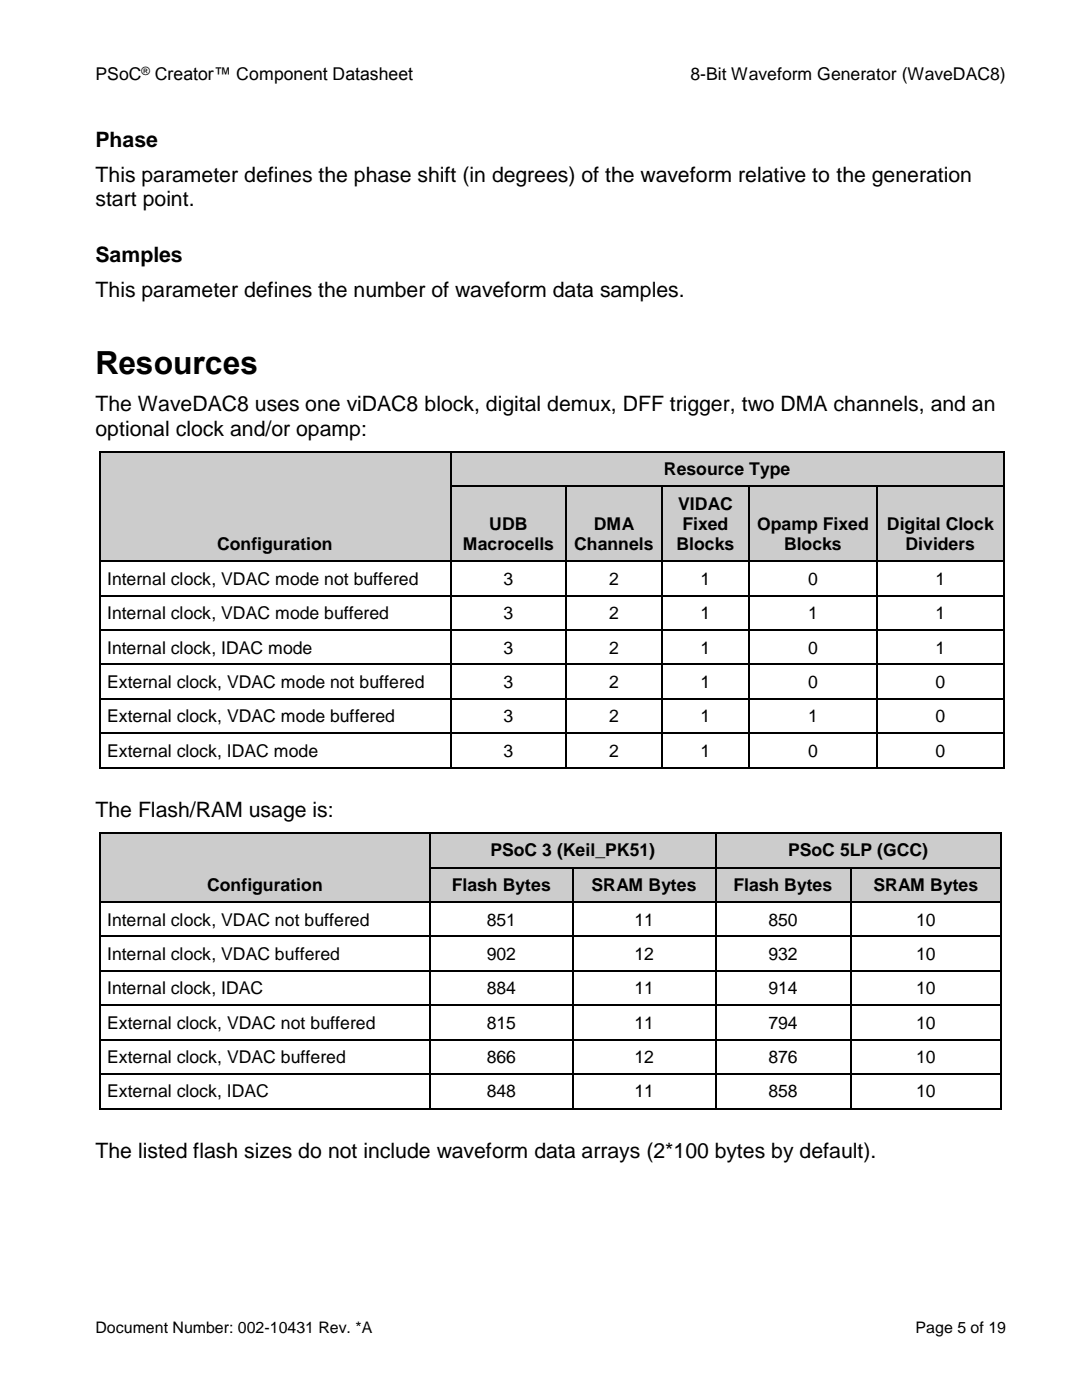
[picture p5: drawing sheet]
<svg xmlns="http://www.w3.org/2000/svg" width="216mm" height="279mm" viewBox="0 0 216 279" stroke-linecap="round" stroke-linejoin="round" font-family="sans-serif">
<defs><g id="words">
<text font-size="6.3" x="19" y="74.6">Resources</text>
<g font-size="4.2">
<text x="19" y="29.3">Phase</text>
<text x="19" y="36.3">This parameter defines the phase shift (in degrees) of the waveform relative to the generation</text>
<text x="19" y="41.2">start point.</text>
<text x="19" y="52.4">Samples</text>
<text x="19" y="59.4">This parameter defines the number of waveform data samples.</text>
<text x="19" y="82.1">The WaveDAC8 uses one viDAC8 block, digital demux, DFF trigger, two DMA channels, and an</text>
<text x="19" y="87">optional clock and/or opamp:</text>
<text x="19" y="163.1">The Flash/RAM usage is:</text>
<text x="19" y="231.1">The listed flash sizes do not include waveform data arrays (2*100 bytes by default).</text>
</g>
<g font-size="3.5">
<text x="19" y="16">PSoC</text>
<text x="30.9" y="16">Creator™ Component Datasheet</text>
<text x="137.8" y="16">8-Bit Waveform Generator (WaveDAC8)</text>
<text x="132.5" y="94.8">Resource Type</text>
<text x="135.3" y="101.7">VIDAC</text>
<text x="97.6" y="105.8">UDB</text>
<text x="118.5" y="105.8">DMA</text>
<text x="136.2" y="105.8">Fixed</text>
<text x="151.1" y="105.8">Opamp Fixed</text>
<text x="177" y="105.8">Digital Clock</text>
<text x="43.3" y="109.8">Configuration</text>
<text x="92.3" y="109.8">Macrocells</text>
<text x="114.6" y="109.8">Channels</text>
<text x="135" y="109.8">Blocks</text>
<text x="156.4" y="109.8">Blocks</text>
<text x="180.7" y="109.8">Dividers</text>
<text x="21.4" y="116.7">Internal clock, VDAC mode not buffered</text>
<text x="100.5" y="116.7">3</text>
<text x="121.6" y="116.7">2</text>
<text x="139.8" y="116.7">1</text>
<text x="161.3" y="116.7">0</text>
<text x="186.6" y="116.7">1</text>
<text x="21.4" y="123.6">Internal clock, VDAC mode buffered</text>
<text x="100.5" y="123.6">3</text>
<text x="121.6" y="123.6">2</text>
<text x="139.8" y="123.6">1</text>
<text x="161.3" y="123.6">1</text>
<text x="186.6" y="123.6">1</text>
<text x="21.4" y="130.4">Internal clock, IDAC mode</text>
<text x="100.5" y="130.4">3</text>
<text x="121.6" y="130.4">2</text>
<text x="139.8" y="130.4">1</text>
<text x="161.3" y="130.4">0</text>
<text x="186.6" y="130.4">1</text>
<text x="21.4" y="137.3">External clock, VDAC mode not buffered</text>
<text x="100.5" y="137.3">3</text>
<text x="121.6" y="137.3">2</text>
<text x="139.8" y="137.3">1</text>
<text x="161.3" y="137.3">0</text>
<text x="186.6" y="137.3">0</text>
<text x="21.4" y="144.2">External clock, VDAC mode buffered</text>
<text x="100.5" y="144.2">3</text>
<text x="121.6" y="144.2">2</text>
<text x="139.8" y="144.2">1</text>
<text x="161.3" y="144.2">1</text>
<text x="186.6" y="144.2">0</text>
<text x="21.4" y="151">External clock, IDAC mode</text>
<text x="100.5" y="151">3</text>
<text x="121.6" y="151">2</text>
<text x="139.8" y="151">1</text>
<text x="161.3" y="151">0</text>
<text x="186.6" y="151">0</text>
<text x="97.8" y="170.9">PSoC 3 (Keil_PK51)</text>
<text x="157.3" y="170.9">PSoC 5LP (GCC)</text>
<text x="41.3" y="177.8">Configuration</text>
<text x="90.1" y="177.8">Flash Bytes</text>
<text x="118.1" y="177.8">SRAM Bytes</text>
<text x="146.3" y="177.8">Flash Bytes</text>
<text x="174.3" y="177.8">SRAM Bytes</text>
<text x="21.4" y="184.7">Internal clock, VDAC not buffered</text>
<text x="97.1" y="184.7">851</text>
<text x="126.6" y="184.7">11</text>
<text x="153.3" y="184.7">850</text>
<text x="182.8" y="184.7">10</text>
<text x="21.4" y="191.6">Internal clock, VDAC buffered</text>
<text x="97.1" y="191.6">902</text>
<text x="126.6" y="191.6">12</text>
<text x="153.3" y="191.6">932</text>
<text x="182.8" y="191.6">10</text>
<text x="21.4" y="198.4">Internal clock, IDAC</text>
<text x="97.1" y="198.4">884</text>
<text x="126.6" y="198.4">11</text>
<text x="153.3" y="198.4">914</text>
<text x="182.8" y="198.4">10</text>
<text x="21.4" y="205.3">External clock, VDAC not buffered</text>
<text x="97.1" y="205.3">815</text>
<text x="126.6" y="205.3">11</text>
<text x="153.3" y="205.3">794</text>
<text x="182.8" y="205.3">10</text>
<text x="21.4" y="212.2">External clock, VDAC buffered</text>
<text x="97.1" y="212.2">866</text>
<text x="126.6" y="212.2">12</text>
<text x="153.3" y="212.2">876</text>
<text x="182.8" y="212.2">10</text>
<text x="21.4" y="219">External clock, IDAC</text>
<text x="97.1" y="219">848</text>
<text x="126.6" y="219">11</text>
<text x="153.3" y="219">858</text>
<text x="182.8" y="219">10</text>
</g>
<g font-size="3.2">
<text x="19" y="266.1">Document Number: 002-10431 Rev. *A</text>
<text x="182.7" y="266.1">Page 5 of 19</text>
</g>
<text font-size="2.3" x="28.2" y="14.9">®</text>
</g></defs>
<g fill="#ccc">
<path d="M20 90.3h69.8v21.6h-69.8z" fill-rule="evenodd"/>
<path d="M20 105.3h69.8v6.6h-69.8z" fill-rule="evenodd"/>
<path d="M90.1 90.3h110.1v6.6h-110.1z" fill-rule="evenodd"/>
<path d="M90.1 90.3h110.1v6.6h-110.1z" fill-rule="evenodd"/>
</g>
<g fill="#000">
<path d="M19.8 90.1h.2v.2h-.2z" fill-rule="evenodd"/>
<path d="M19.8 90.1h.2v.2h-.2z" fill-rule="evenodd"/>
<path d="M89.8 90.1h.3v.2h-.3z" fill-rule="evenodd"/>
<path d="M200.2 90.1h.3v.2h-.3z" fill-rule="evenodd"/>
<path d="M200.2 90.1h.3v.2h-.3z" fill-rule="evenodd"/>
</g>
<path d="M19.9 90.3v6.6M20 90.2h69.8M89.9 90.3v6.6M90.1 90.2h110.1M200.4 90.3v6.6" fill="none" stroke="#000" stroke-width=".25"/>
<g fill="#ccc">
<path d="M90.1 97.2h22.8v14.7h-22.8z" fill-rule="evenodd"/>
<path d="M90.1 101.3h22.8v5.3h-22.8z" fill-rule="evenodd"/>
<path d="M90.1 106.6h22.8v5.3h-22.8z" fill-rule="evenodd"/>
<path d="M113.1 97.2h18.8v14.7h-18.8z" fill-rule="evenodd"/>
<path d="M113.1 101.3h18.8v5.3h-18.8z" fill-rule="evenodd"/>
<path d="M113.1 106.6h18.8v5.3h-18.8z" fill-rule="evenodd"/>
<path d="M132.2 97.2h17.2v14.7h-17.2z" fill-rule="evenodd"/>
<path d="M132.2 97.2h17.2v5.3h-17.2z" fill-rule="evenodd"/>
<path d="M132.2 102.5h17.2v4.1h-17.2z" fill-rule="evenodd"/>
<path d="M132.2 106.6h17.2v5.3h-17.2z" fill-rule="evenodd"/>
<path d="M149.7 97.2h25.1v14.7h-25.1z" fill-rule="evenodd"/>
<path d="M149.7 101.3h25.1v5.3h-25.1z" fill-rule="evenodd"/>
<path d="M149.7 106.6h25.1v5.3h-25.1z" fill-rule="evenodd"/>
<path d="M175.1 97.2h25.1v14.7h-25.1z" fill-rule="evenodd"/>
<path d="M175.1 101.3h25.1v5.3h-25.1z" fill-rule="evenodd"/>
<path d="M175.1 106.6h25.1v5.3h-25.1z" fill-rule="evenodd"/>
</g>
<g fill="#000">
<path d="M19.8 96.9h.2v.3h-.2z" fill-rule="evenodd"/>
<path d="M89.8 96.9h.3v.3h-.3z" fill-rule="evenodd"/>
<path d="M112.9 96.9h.2v.3h-.2z" fill-rule="evenodd"/>
<path d="M131.9 96.9h.3v.3h-.3z" fill-rule="evenodd"/>
<path d="M149.4 96.9h.3v.3h-.3z" fill-rule="evenodd"/>
<path d="M174.8 96.9h.3v.3h-.3z" fill-rule="evenodd"/>
<path d="M200.2 96.9h.3v.3h-.3z" fill-rule="evenodd"/>
<path d="M19.7 111.9h.4v.3h-.4z" fill-rule="evenodd"/>
<path d="M19.7 118.8h.4v.2h-.4z" fill-rule="evenodd"/>
<path d="M20.1 111.9h.2v.3h-.2z" fill-rule="evenodd"/>
<path d="M89.8 111.9h.3v.3h-.3z" fill-rule="evenodd"/>
<path d="M89.8 118.8h.3v.2h-.3z" fill-rule="evenodd"/>
<path d="M112.9 111.9h.2v.3h-.2z" fill-rule="evenodd"/>
<path d="M112.9 118.8h.2v.2h-.2z" fill-rule="evenodd"/>
<path d="M131.9 111.9h.3v.3h-.3z" fill-rule="evenodd"/>
<path d="M131.9 118.8h.3v.2h-.3z" fill-rule="evenodd"/>
<path d="M149.4 111.9h.3v.3h-.3z" fill-rule="evenodd"/>
<path d="M149.4 118.8h.3v.2h-.3z" fill-rule="evenodd"/>
<path d="M174.8 111.9h.3v.3h-.3z" fill-rule="evenodd"/>
<path d="M174.8 118.8h.3v.2h-.3z" fill-rule="evenodd"/>
<path d="M200.2 111.9h.2v.3h-.2z" fill-rule="evenodd"/>
<path d="M200.2 118.8h.3v.2h-.3z" fill-rule="evenodd"/>
<path d="M200.4 111.9l.1 .3z" fill-rule="evenodd"/>
<path d="M19.7 125.6h.4v.3h-.4z" fill-rule="evenodd"/>
<path d="M19.7 132.5h.4v.2h-.4z" fill-rule="evenodd"/>
<path d="M19.7 139.4h.4v.2h-.4z" fill-rule="evenodd"/>
<path d="M89.8 125.6h.3v.3h-.3z" fill-rule="evenodd"/>
<path d="M89.8 132.5h.3v.2h-.3z" fill-rule="evenodd"/>
<path d="M89.8 139.4h.3v.2h-.3z" fill-rule="evenodd"/>
<path d="M112.9 125.6h.2v.3h-.2z" fill-rule="evenodd"/>
<path d="M112.9 132.5h.2v.2h-.2z" fill-rule="evenodd"/>
<path d="M112.9 139.4h.2v.2h-.2z" fill-rule="evenodd"/>
<path d="M131.9 125.6h.3v.3h-.3z" fill-rule="evenodd"/>
<path d="M131.9 132.5h.3v.2h-.3z" fill-rule="evenodd"/>
<path d="M131.9 139.4h.3v.2h-.3z" fill-rule="evenodd"/>
<path d="M149.4 125.6h.3v.3h-.3z" fill-rule="evenodd"/>
<path d="M149.4 132.5h.3v.2h-.3z" fill-rule="evenodd"/>
<path d="M149.4 139.4h.3v.2h-.3z" fill-rule="evenodd"/>
<path d="M174.8 125.6h.3v.3h-.3z" fill-rule="evenodd"/>
<path d="M174.8 132.5h.3v.2h-.3z" fill-rule="evenodd"/>
<path d="M174.8 139.4h.3v.2h-.3z" fill-rule="evenodd"/>
<path d="M200.2 125.6h.3v.3h-.3z" fill-rule="evenodd"/>
<path d="M200.2 132.5h.3v.2h-.3z" fill-rule="evenodd"/>
<path d="M200.2 139.4h.3v.2h-.3z" fill-rule="evenodd"/>
<path d="M19.7 146.2h.4v.3h-.4z" fill-rule="evenodd"/>
<path d="M19.7 153.1h.4v.3h-.4z" fill-rule="evenodd"/>
<path d="M19.7 153.1h.4v.3h-.4z" fill-rule="evenodd"/>
<path d="M89.8 146.2h.3v.3h-.3z" fill-rule="evenodd"/>
<path d="M89.8 153.1h.3v.3h-.3z" fill-rule="evenodd"/>
<path d="M112.9 146.2h.2v.3h-.2z" fill-rule="evenodd"/>
<path d="M112.9 153.1h.3v.3h-.3z" fill-rule="evenodd"/>
<path d="M131.9 146.2h.3v.3h-.3z" fill-rule="evenodd"/>
<path d="M131.9 153.1h.4v.3h-.4z" fill-rule="evenodd"/>
<path d="M149.4 146.2h.3v.3h-.3z" fill-rule="evenodd"/>
<path d="M149.4 153.1h.4v.3h-.4z" fill-rule="evenodd"/>
<path d="M174.8 146.2h.3v.3h-.3z" fill-rule="evenodd"/>
<path d="M174.8 153.1h.4v.3h-.4z" fill-rule="evenodd"/>
<path d="M200.2 146.2h.3v.3h-.3z" fill-rule="evenodd"/>
<path d="M200.2 153.1h.3v.3h-.3z" fill-rule="evenodd"/>
<path d="M200.2 153.1h.3v.3h-.3z" fill-rule="evenodd"/>
</g>
<g fill="none" stroke="#000" stroke-width=".25">
<path d="M19.9 97.2v14.7M89.9 97.2v14.7M90.1 97h22.8M113 97.2v14.7M113.1 97h18.8M132.1 97.2v14.7M132.2 97h17.2M149.5 97.2v14.7M149.7 97h25.1M175 97.2v14.7M175.1 97h25.1M200.4 97.2v14.7"/>
<path d="M20.1 118.9h69.7M20.3 112h69.5M89.9 112.2v6.6M89.9 119v6.6M90.1 112h22.8M90.1 118.9h22.8M113 112.2v6.6M113 119v6.6M113.1 112h18.8M113.1 118.9h18.8M132.1 112.2v6.6M132.1 119v6.6"/>
<path d="M132.2 112h17.2M132.2 118.9h17.2M149.5 112.2v6.6M149.5 119v6.6M149.7 112h25.1M149.7 118.9h25.1M175 112.2v6.6M175 119v6.6M175.1 112h25.1M175.1 118.9h25.1M20.1 125.7h69.7M20.1 132.6h69.7"/>
<path d="M20.1 139.5h69.7M89.9 125.9v6.6M89.9 132.7v6.7M89.9 139.6v6.6M90.1 125.7h22.8M90.1 132.6h22.8M90.1 139.5h22.8M113 125.9v6.6M113 132.7v6.7M113 139.6v6.6M113.1 125.7h18.8M113.1 132.6h18.8"/>
<path d="M113.1 139.5h18.8M132.1 125.9v6.6M132.1 132.7v6.7M132.1 139.6v6.6M132.2 125.7h17.2M132.2 132.6h17.2M132.2 139.5h17.2M149.5 125.9v6.6M149.5 132.7v6.7M149.5 139.6v6.6M149.7 125.7h25.1M149.7 132.6h25.1"/>
<path d="M149.7 139.5h25.1M175 125.9v6.6M175 132.7v6.7M175 139.6v6.6M175.1 125.7h25.1M175.1 132.6h25.1M175.1 139.5h25.1M20.1 146.4h69.7M89.9 146.5v6.6M90.1 146.4h22.8M113 146.5v6.6M113.1 146.4h18.8"/>
<path d="M132.1 146.5v6.6M132.2 146.4h17.2M149.5 146.5v6.6M149.7 146.4h25.1M175 146.5v6.6M175.1 146.4h25.1"/>
</g>
<g fill="none" stroke="#000" stroke-width=".34">
<path d="M19.9 112.2v6.6M19.9 119v6.6M200.4 112.2v6.6M200.4 119v6.6M19.9 125.9v6.6M19.9 132.7v6.7M19.9 139.6v6.6M200.4 125.9v6.6M200.4 132.7v6.7M200.4 139.6v6.6M19.9 146.5v6.6M20.1 153.3h69.7"/>
<path d="M90.1 153.3h22.8M113.2 153.3h18.7M132.3 153.3h17.1M149.8 153.3h25M175.2 153.3h25M200.4 146.5v6.6"/>
</g>
<g fill="#ccc">
<path d="M20.1 166.4h65.6v13.5h-65.6z" fill-rule="evenodd"/>
<path d="M20.1 173.3h65.6v6.6h-65.6z" fill-rule="evenodd"/>
<path d="M86 166.4h56.7v6.6h-56.7z" fill-rule="evenodd"/>
<path d="M86 166.4h56.7v6.6h-56.7z" fill-rule="evenodd"/>
<path d="M142.9 166.4h56.7v6.6h-56.7z" fill-rule="evenodd"/>
<path d="M142.9 166.4h56.7v6.6h-56.7z" fill-rule="evenodd"/>
</g>
<g fill="#000">
<path d="M19.8 166.2h.3v.2h-.3z" fill-rule="evenodd"/>
<path d="M19.8 166.2h.3v.2h-.3z" fill-rule="evenodd"/>
<path d="M85.7 166.2h.3v.2h-.3z" fill-rule="evenodd"/>
<path d="M142.7 166.2h.2v.2h-.2z" fill-rule="evenodd"/>
<path d="M199.7 166.2h.2v.2h-.2z" fill-rule="evenodd"/>
<path d="M199.7 166.2h.2v.2h-.2z" fill-rule="evenodd"/>
</g>
<path d="M19.9 166.4v6.6M20.1 166.3h65.6M85.8 166.4v6.6M86 166.3h56.7M142.8 166.4v6.6M142.9 166.3h56.8M199.8 166.4v6.6" fill="none" stroke="#000" stroke-width=".25"/>
<g fill="#ccc">
<path d="M86 173.3h28.2v6.6h-28.2z" fill-rule="evenodd"/>
<path d="M86 173.3h28.2v6.6h-28.2z" fill-rule="evenodd"/>
<path d="M114.4 173.3h28.3v6.6h-28.3z" fill-rule="evenodd"/>
<path d="M114.4 173.3h28.3v6.6h-28.3z" fill-rule="evenodd"/>
<path d="M142.9 173.3h26.7v6.6h-26.7z" fill-rule="evenodd"/>
<path d="M142.9 173.3h26.7v6.6h-26.7z" fill-rule="evenodd"/>
<path d="M169.9 173.3h29.7v6.6h-29.7z" fill-rule="evenodd"/>
<path d="M169.9 173.3h29.7v6.6h-29.7z" fill-rule="evenodd"/>
</g>
<g fill="#000">
<path d="M19.8 173h.3v.3h-.3z" fill-rule="evenodd"/>
<path d="M85.7 173h.3v.3h-.3z" fill-rule="evenodd"/>
<path d="M114.2 173h.2v.3h-.2z" fill-rule="evenodd"/>
<path d="M142.7 173h.2v.3h-.2z" fill-rule="evenodd"/>
<path d="M169.6 173h.3v.3h-.3z" fill-rule="evenodd"/>
<path d="M199.7 173h.2v.3h-.2z" fill-rule="evenodd"/>
<path d="M19.8 179.9h.3v.3h-.3z" fill-rule="evenodd"/>
<path d="M19.8 186.8h.3v.2h-.3z" fill-rule="evenodd"/>
<path d="M19.8 193.7h.3v.2h-.3z" fill-rule="evenodd"/>
<path d="M20.1 179.9h.3v.3h-.3z" fill-rule="evenodd"/>
<path d="M85.7 179.9h.3v.3h-.3z" fill-rule="evenodd"/>
<path d="M85.7 186.8h.3v.2h-.3z" fill-rule="evenodd"/>
<path d="M85.7 193.7h.3v.2h-.3z" fill-rule="evenodd"/>
<path d="M114.2 179.9h.2v.3h-.2z" fill-rule="evenodd"/>
<path d="M114.2 186.8h.2v.2h-.2z" fill-rule="evenodd"/>
<path d="M114.2 193.7h.2v.2h-.2z" fill-rule="evenodd"/>
<path d="M142.7 179.9h.2v.3h-.2z" fill-rule="evenodd"/>
<path d="M142.7 186.8h.2v.2h-.2z" fill-rule="evenodd"/>
<path d="M142.7 193.7h.2v.2h-.2z" fill-rule="evenodd"/>
<path d="M169.6 179.9h.3v.3h-.3z" fill-rule="evenodd"/>
<path d="M169.6 186.8h.3v.2h-.3z" fill-rule="evenodd"/>
<path d="M169.6 193.7h.3v.2h-.3z" fill-rule="evenodd"/>
<path d="M199.6 179.9h.3v.3h-.3z" fill-rule="evenodd"/>
<path d="M199.6 186.8h.4v.2h-.4z" fill-rule="evenodd"/>
<path d="M199.6 193.7h.4v.2h-.4z" fill-rule="evenodd"/>
<path d="M199.9 179.9l.1 .3z" fill-rule="evenodd"/>
<path d="M19.8 200.5h.3v.3h-.3z" fill-rule="evenodd"/>
<path d="M19.8 207.4h.3v.2h-.3z" fill-rule="evenodd"/>
<path d="M19.8 214.2h.3v.3h-.3z" fill-rule="evenodd"/>
<path d="M85.7 200.5h.3v.3h-.3z" fill-rule="evenodd"/>
<path d="M85.7 207.4h.3v.2h-.3z" fill-rule="evenodd"/>
<path d="M85.7 214.2h.3v.3h-.3z" fill-rule="evenodd"/>
<path d="M114.2 200.5h.2v.3h-.2z" fill-rule="evenodd"/>
<path d="M114.2 207.4h.2v.2h-.2z" fill-rule="evenodd"/>
<path d="M114.2 214.2h.2v.3h-.2z" fill-rule="evenodd"/>
<path d="M142.7 200.5h.2v.3h-.2z" fill-rule="evenodd"/>
<path d="M142.7 207.4h.2v.2h-.2z" fill-rule="evenodd"/>
<path d="M142.7 214.2h.2v.3h-.2z" fill-rule="evenodd"/>
<path d="M169.6 200.5h.3v.3h-.3z" fill-rule="evenodd"/>
<path d="M169.6 207.4h.3v.2h-.3z" fill-rule="evenodd"/>
<path d="M169.6 214.2h.3v.3h-.3z" fill-rule="evenodd"/>
<path d="M199.6 200.5h.4v.3h-.4z" fill-rule="evenodd"/>
<path d="M199.6 207.4h.4v.2h-.4z" fill-rule="evenodd"/>
<path d="M199.6 214.2h.4v.3h-.4z" fill-rule="evenodd"/>
<path d="M19.8 221.1h.3v.3h-.3z" fill-rule="evenodd"/>
<path d="M19.8 221.1h.3v.3h-.3z" fill-rule="evenodd"/>
<path d="M85.7 221.1h.3v.3h-.3z" fill-rule="evenodd"/>
<path d="M114.2 221.1h.3v.3h-.3z" fill-rule="evenodd"/>
<path d="M142.7 221.1h.3v.3h-.3z" fill-rule="evenodd"/>
<path d="M169.6 221.1h.4v.3h-.4z" fill-rule="evenodd"/>
<path d="M199.6 221.1h.4v.3h-.4z" fill-rule="evenodd"/>
<path d="M199.6 221.1h.4v.3h-.4z" fill-rule="evenodd"/>
</g>
<g fill="none" stroke="#000" stroke-width=".25">
<path d="M19.9 173.3v6.6M85.8 173.3v6.6M86 173.2h28.2M114.3 173.3v6.6M114.4 173.2h28.3M142.8 173.3v6.6M142.9 173.2h26.7M169.7 173.3v6.6M169.9 173.2h29.8M199.8 173.3v6.6M20.1 186.9h65.6M20.1 193.8h65.6"/>
<path d="M20.4 180h65.3M85.8 180.2v6.6M85.8 187v6.7M85.8 193.9v6.6M86 180h28.2M86 186.9h28.2M86 193.8h28.2M114.3 180.2v6.6M114.3 187v6.7M114.3 193.9v6.6M114.4 180h28.3M114.4 186.9h28.3"/>
<path d="M114.4 193.8h28.3M142.8 180.2v6.6M142.8 187v6.7M142.8 193.9v6.6M142.9 180h26.7M142.9 186.9h26.7M142.9 193.8h26.7M169.7 180.2v6.6M169.7 187v6.7M169.7 193.9v6.6M169.9 180h29.7M169.9 186.9h29.7"/>
<path d="M169.9 193.8h29.7M20.1 200.6h65.6M20.1 207.5h65.6M20.1 214.4h65.6M85.8 200.8v6.6M85.8 207.6v6.6M85.8 214.5v6.6M86 200.6h28.2M86 207.5h28.2M86 214.4h28.2M114.3 200.8v6.6M114.3 207.6v6.6"/>
<path d="M114.3 214.5v6.6M114.4 200.6h28.3M114.4 207.5h28.3M114.4 214.4h28.3M142.8 200.8v6.6M142.8 207.6v6.6M142.8 214.5v6.6M142.9 200.6h26.7M142.9 207.5h26.7M142.9 214.4h26.7M169.7 200.8v6.6M169.7 207.6v6.6"/>
<path d="M169.7 214.5v6.6M169.9 200.6h29.7M169.9 207.5h29.7M169.9 214.4h29.7"/>
</g>
<g fill="none" stroke="#000" stroke-width=".34">
<path d="M19.9 180.2v6.6M19.9 187v6.7M19.9 193.9v6.6M199.8 180.2v6.6M199.8 187v6.7M199.8 193.9v6.6M19.9 200.8v6.6M19.9 207.6v6.6M19.9 214.5v6.6M199.8 200.8v6.6M199.8 207.6v6.6M199.8 214.5v6.6"/>
<path d="M20.1 221.3h65.6M86 221.3h28.2M114.5 221.3h28.2M143 221.3h26.6M170 221.3h29.6"/>
</g>
<use href="#words"/>
</svg>
